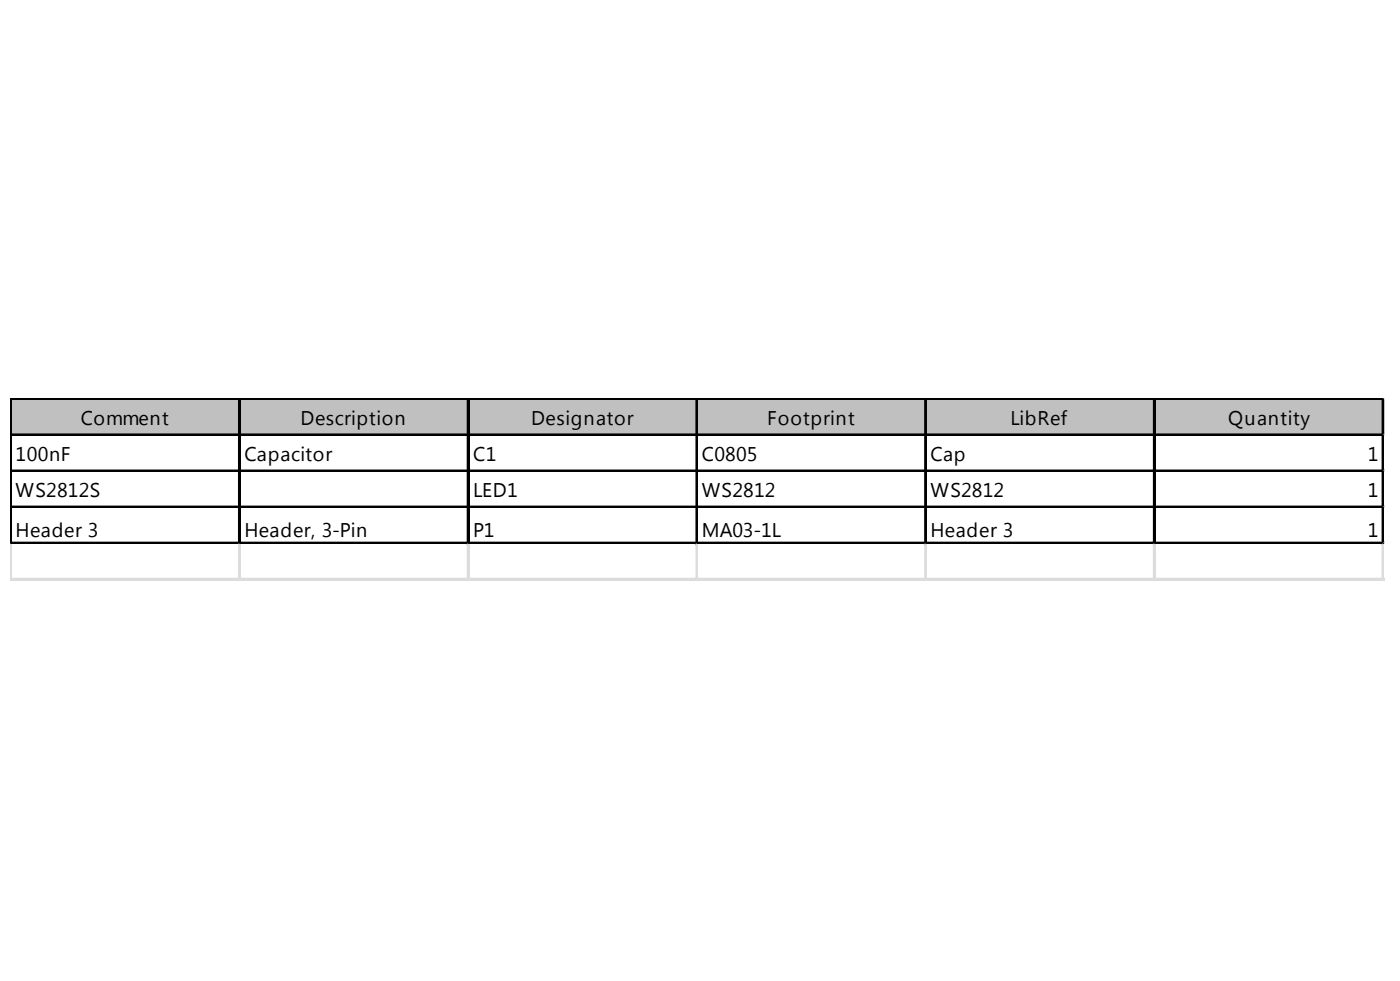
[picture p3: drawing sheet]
<svg xmlns="http://www.w3.org/2000/svg" width="291mm" height="204mm" viewBox="0 0 291 204" stroke-linecap="round" stroke-linejoin="round" font-family="sans-serif">
<defs><g id="words">
<g font-size="4.1">
<text x="16.8" y="88.4">Comment</text>
<text x="62.5" y="88.4">Description</text>
<text x="110.4" y="88.4">Designator</text>
<text x="159.5" y="88.4">Footprint</text>
<text x="210" y="88.4">LibRef</text>
<text x="255.3" y="88.4">Quantity</text>
<text x="3.2" y="95.9">100nF</text>
<text x="50.8" y="95.9">Capacitor</text>
<text x="98.3" y="95.9">C1</text>
<text x="145.9" y="95.9">C0805</text>
<text x="193.4" y="95.9">Cap</text>
<text x="284.4" y="95.9">1</text>
<text x="3.2" y="103.4">WS2812S</text>
<text x="98.3" y="103.4">LED1</text>
<text x="145.9" y="103.4">WS2812</text>
<text x="193.4" y="103.4">WS2812</text>
<text x="284.4" y="103.4">1</text>
<text x="3.2" y="111.6">Header 3</text>
<text x="50.8" y="111.6">Header, 3-Pin</text>
<text x="98.3" y="111.6">P1</text>
<text x="145.9" y="111.6">MA03-1L</text>
<text x="193.4" y="111.6">Header 3</text>
<text x="284.4" y="111.6">1</text>
</g>
</g></defs>
<path d="M2.4 83.1h285.4v7.6h-285.4z" fill="#c0c0c0"/>
<g fill="none" stroke="#000" stroke-width=".38">
<path d="M2.1 82.8v30.3M2.3 82.8v30.3M2.5 82.8h285.3M2.5 90.3h285.3M2.5 97.8h285.3M49.7 83.2v29.9M49.9 83.2v29.9M97.2 83.2v29.9M97.4 83.2v29.9M144.8 83.2v29.9M144.9 83.2v29.9M192.3 83.2v29.9"/>
<path d="M192.5 83.2v29.9M239.9 83.2v29.9M240 83.2v29.9M287.4 83.2v29.9M287.6 83.2v29.9M2.5 105.3h285.3M2.5 112.8h285.3"/>
</g>
<path d="M2.5 83h285.3M2.5 90.5h285.3M2.5 98h285.3M2.5 105.5h285.3M2.5 113h285.3" fill="none" stroke="#000" stroke-width=".37"/>
<g fill="none" stroke="#dadcdd" stroke-width=".38">
<path d="M287.8 82.8h.1M2.1 113.1v7.5M2.3 113.1v7.5M49.7 113.1v7.5M49.9 113.1v7.5M97.2 113.1v7.5M97.4 113.1v7.5M144.8 113.1v7.5M144.9 113.1v7.5M192.3 113.1v7.5M192.5 113.1v7.5M239.9 113.1v7.5"/>
<path d="M240 113.1v7.5M287.4 113.1v7.5M287.6 113.1v7.5"/>
</g>
<path d="M287.8 82.8v.4z" fill="#dadcdd"/>
<path d="M287.8 90.3h.1" fill="none" stroke="#dadcdd" stroke-width=".38"/>
<path d="M287.8 90.3v.4z" fill="#dadcdd"/>
<path d="M287.8 97.8h.1" fill="none" stroke="#dadcdd" stroke-width=".38"/>
<path d="M287.8 97.8v.4z" fill="#dadcdd"/>
<path d="M287.8 105.3h.1" fill="none" stroke="#dadcdd" stroke-width=".38"/>
<path d="M287.8 105.3v.4z" fill="#dadcdd"/>
<path d="M287.8 112.8h.1" fill="none" stroke="#dadcdd" stroke-width=".38"/>
<path d="M287.8 112.8v.3z" fill="#dadcdd"/>
<path d="M2.1 120.3h285.7" fill="none" stroke="#dadcdd" stroke-width=".38"/>
<path d="M2.1 120.5h285.7" fill="none" stroke="#dadcdd" stroke-width=".36"/>
<use href="#words"/>
</svg>
